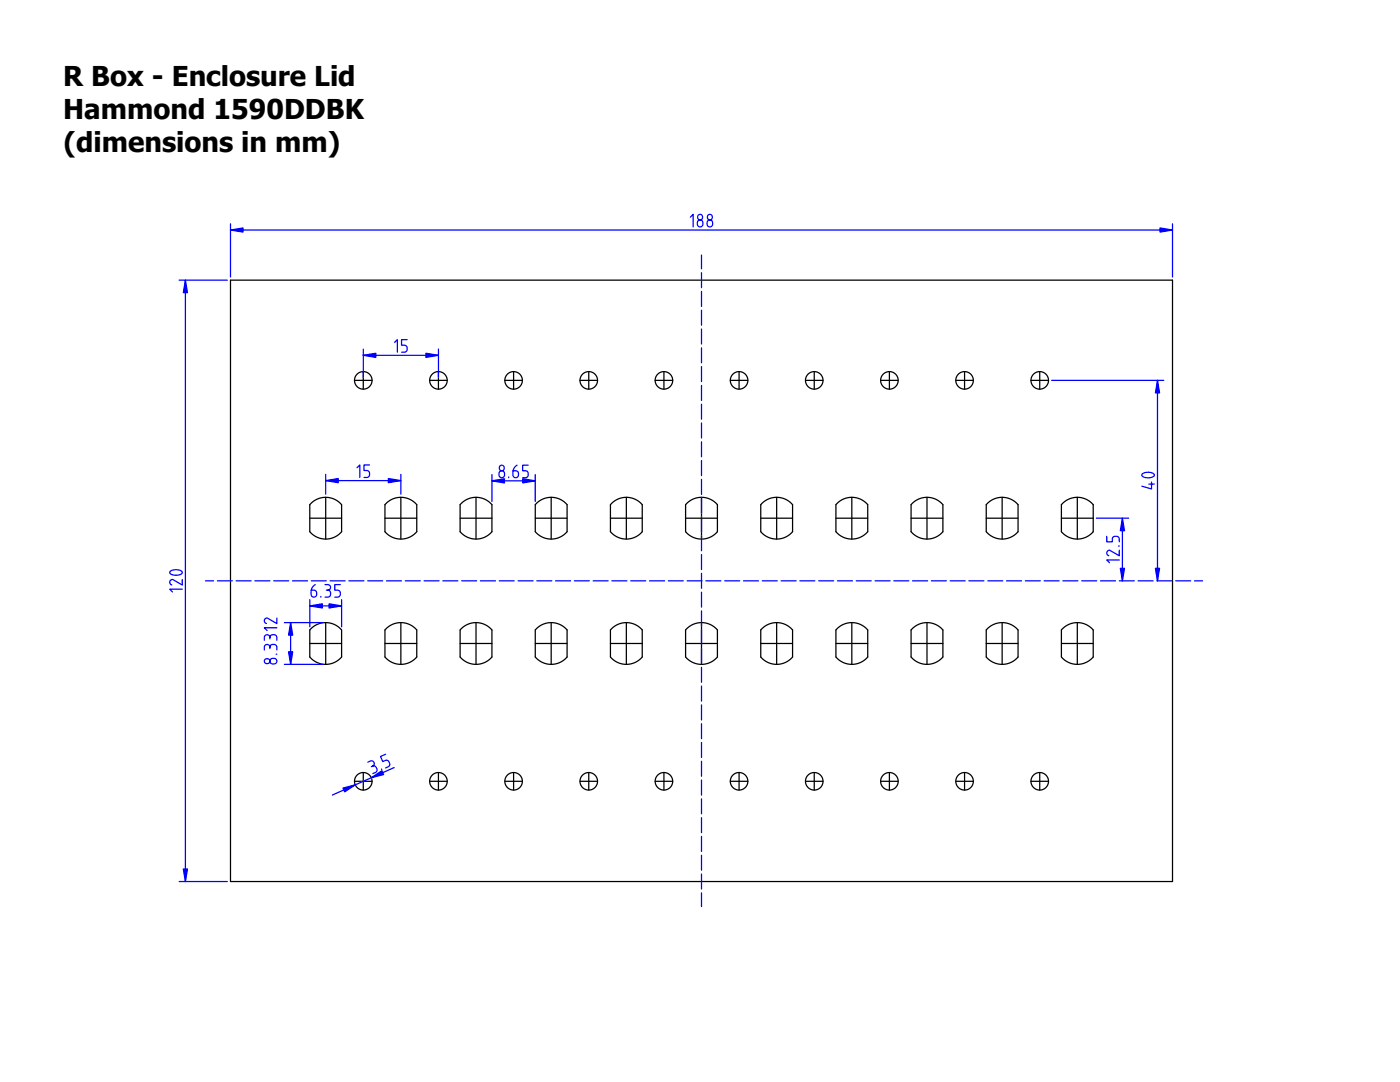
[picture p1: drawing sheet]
<svg xmlns="http://www.w3.org/2000/svg" width="279mm" height="216mm" viewBox="0 0 279 216" stroke-linecap="round" stroke-linejoin="round" font-family="sans-serif">
<defs><g id="words">
<g font-size="5.5">
<text x="12.6" y="17.1">R Box - Enclosure Lid</text>
<text x="12.6" y="23.7">Hammond 1590DDBK</text>
<text x="12.7" y="30.4">(dimensions in mm)</text>
</g>
</g></defs>
<g fill="none" stroke="#000" stroke-width=".25">
<path d="M46 55.9h188v120h-188zM70.7 75.9h3.5M72.5 74.2v3.5M85.7 75.9h3.5M87.5 74.2v3.5M100.7 75.9h3.5M102.5 74.2v3.5M115.7 75.9h3.5M117.5 74.2v3.5M130.7 75.9h3.5M132.5 74.2v3.5M145.7 75.9h3.5"/>
<path d="M147.5 74.2v3.5M160.7 75.9h3.5M162.5 74.2v3.5M175.7 75.9h3.5M177.5 74.2v3.5M190.7 75.9h3.5M192.5 74.2v3.5M205.7 75.9h3.5M207.5 74.2v3.5M65 99.2v8.4M80 99.2v8.4M95 99.2v8.4"/>
<path d="M110 99.2v8.4M125 99.2v8.4M140 99.2v8.4M155 99.2v8.4M170 99.2v8.4M185 99.2v8.4M200 99.2v8.4M215 99.2v8.4M61.8 103.4h6.4M62 100.5l1.4-.9 1.6-.4 1.6 .3 1.3 1 .3 .2v5.4l-.2 .2-1.4 .9-1.6 .4-1.6-.3-1.3-1-.3-.2v-5.4zM76.8 103.4h6.4M77 100.5l1.4-.9 1.6-.4 1.6 .3 1.3 1 .3 .2v5.4l-.2 .2-1.4 .9-1.6 .4-1.6-.3-1.3-1-.3-.2v-5.4z"/>
<path d="M91.8 103.4h6.4M92 100.5l1.4-.9 1.6-.4 1.6 .3 1.3 1 .3 .2v5.4l-.2 .2-1.4 .9-1.6 .4-1.6-.3-1.3-1-.3-.2v-5.4zM106.8 103.4h6.4M107 100.5l1.4-.9 1.6-.4 1.6 .3 1.3 1 .3 .2v5.4l-.2 .2-1.4 .9-1.6 .4-1.6-.3-1.3-1-.3-.2v-5.4zM121.8 103.4h6.4M122 100.5l1.4-.9 1.6-.4 1.6 .3 1.3 1 .3 .2v5.4l-.2 .2-1.4 .9-1.6 .4-1.6-.3-1.3-1-.3-.2v-5.4zM136.8 103.4h6.4M137 100.5l1.4-.9 1.6-.4 1.6 .3 1.3 1 .3 .2v5.4l-.2 .2-1.4 .9-1.6 .4-1.6-.3-1.3-1-.3-.2v-5.4zM151.8 103.4h6.4M152 100.5l1.4-.9 1.6-.4 1.6 .3 1.3 1 .3 .2v5.4l-.2 .2-1.4 .9-1.6 .4-1.6-.3-1.3-1-.3-.2v-5.4zM166.8 103.4h6.4M167 100.5l1.4-.9 1.6-.4 1.6 .3 1.3 1 .3 .2v5.4l-.2 .2-1.4 .9-1.6 .4-1.6-.3-1.3-1-.3-.2v-5.4z"/>
<path d="M181.8 103.4h6.4M182 100.5l1.4-.9 1.6-.4 1.6 .3 1.3 1 .3 .2v5.4l-.2 .2-1.4 .9-1.6 .4-1.6-.3-1.3-1-.3-.2v-5.4zM196.8 103.4h6.4M197 100.5l1.4-.9 1.6-.4 1.6 .3 1.3 1 .3 .2v5.4l-.2 .2-1.4 .9-1.6 .4-1.6-.3-1.3-1-.3-.2v-5.4zM211.8 103.4h6.4M212 100.5l1.4-.9 1.6-.4 1.6 .3 1.3 1 .3 .2v5.4l-.2 .2-1.4 .9-1.6 .4-1.6-.3-1.3-1-.3-.2v-5.4zM61.8 128.4h6.4M62.1 125.5l1.3-1 1.6-.3 1.6 .4 1.4 .9 .2 .2v5.4l-.3 .2-1.3 1-1.6 .3-1.6-.4-1.4-.9-.2-.2v-5.4zM65 124.2v8.4M76.8 128.4h6.4M77.1 125.5l1.3-1 1.6-.3 1.6 .4 1.4 .9 .2 .2v5.4l-.3 .2-1.3 1-1.6 .3-1.6-.4-1.4-.9-.2-.2v-5.4zM80 124.2v8.4"/>
<path d="M91.8 128.4h6.4M92.1 125.5l1.3-1 1.6-.3 1.6 .4 1.4 .9 .2 .2v5.4l-.3 .2-1.3 1-1.6 .3-1.6-.4-1.4-.9-.2-.2v-5.4zM95 124.2v8.4M106.8 128.4h6.4M107.1 125.5l1.3-1 1.6-.3 1.6 .4 1.4 .9 .2 .2v5.4l-.3 .2-1.3 1-1.6 .3-1.6-.4-1.4-.9-.2-.2v-5.4zM110 124.2v8.4M121.8 128.4h6.4M122.1 125.5l1.3-1 1.6-.3 1.6 .4 1.4 .9 .2 .2v5.4l-.3 .2-1.3 1-1.6 .3-1.6-.4-1.4-.9-.2-.2v-5.4zM125 124.2v8.4M136.8 128.4h6.4M137.1 125.5l1.3-1 1.6-.3 1.6 .4 1.4 .9 .2 .2v5.4l-.3 .2-1.3 1-1.6 .3-1.6-.4-1.4-.9-.2-.2v-5.4zM140 124.2v8.4"/>
<path d="M151.8 128.4h6.4M152.1 125.5l1.3-1 1.6-.3 1.6 .4 1.4 .9 .2 .2v5.4l-.3 .2-1.3 1-1.6 .3-1.6-.4-1.4-.9-.2-.2v-5.4zM155 124.2v8.4M166.8 128.4h6.4M167.1 125.5l1.3-1 1.6-.3 1.6 .4 1.4 .9 .2 .2v5.4l-.3 .2-1.3 1-1.6 .3-1.6-.4-1.4-.9-.2-.2v-5.4zM170 124.2v8.4M181.8 128.4h6.4M182.1 125.5l1.3-1 1.6-.3 1.6 .4 1.4 .9 .2 .2v5.4l-.3 .2-1.3 1-1.6 .3-1.6-.4-1.4-.9-.2-.2v-5.4zM185 124.2v8.4M196.8 128.4h6.4M197.1 125.5l1.3-1 1.6-.3 1.6 .4 1.4 .9 .2 .2v5.4l-.3 .2-1.3 1-1.6 .3-1.6-.4-1.4-.9-.2-.2v-5.4zM200 124.2v8.4"/>
<path d="M211.8 128.4h6.4M212.1 125.5l1.3-1 1.6-.3 1.6 .4 1.4 .9 .2 .2v5.4l-.3 .2-1.3 1-1.6 .3-1.6-.4-1.4-.9-.2-.2v-5.4zM215 124.2v8.4M70.7 155.9h3.5M72.5 154.2v3.5M85.7 155.9h3.5M87.5 154.2v3.5M100.7 155.9h3.5M102.5 154.2v3.5M115.7 155.9h3.5M117.5 154.2v3.5M130.7 155.9h3.5"/>
<path d="M132.5 154.2v3.5M145.7 155.9h3.5M147.5 154.2v3.5M160.7 155.9h3.5M162.5 154.2v3.5M175.7 155.9h3.5M177.5 154.2v3.5M190.7 155.9h3.5M192.5 154.2v3.5M205.7 155.9h3.5M207.5 154.2v3.5"/>
<circle cx="72.5" cy="75.9" r="1.75"/>
<circle cx="87.5" cy="75.9" r="1.75"/>
<circle cx="102.5" cy="75.9" r="1.75"/>
<circle cx="117.5" cy="75.9" r="1.75"/>
<circle cx="132.5" cy="75.9" r="1.75"/>
<circle cx="147.5" cy="75.9" r="1.75"/>
<circle cx="162.5" cy="75.9" r="1.75"/>
<circle cx="177.5" cy="75.9" r="1.75"/>
<circle cx="192.5" cy="75.9" r="1.75"/>
<circle cx="207.5" cy="75.9" r="1.75"/>
<circle cx="72.5" cy="155.9" r="1.75"/>
<circle cx="87.5" cy="155.9" r="1.75"/>
<circle cx="102.5" cy="155.9" r="1.75"/>
<circle cx="117.5" cy="155.9" r="1.75"/>
<circle cx="132.5" cy="155.9" r="1.75"/>
<circle cx="147.5" cy="155.9" r="1.75"/>
<circle cx="162.5" cy="155.9" r="1.75"/>
<circle cx="177.5" cy="155.9" r="1.75"/>
<circle cx="192.5" cy="155.9" r="1.75"/>
<circle cx="207.5" cy="155.9" r="1.75"/>
</g>
<path d="M46 45.9h188" fill="none" stroke="#00f" stroke-width=".25"/>
<path d="M46 45.9l2.5-.4v.8z" fill="#00f"/>
<path d="M46 45.9l2.5-.4v.8z" fill="#00f" stroke="#00f" stroke-width=".25"/>
<path d="M231.5 45.5l2.5 .4-2.5 .4z" fill="#00f"/>
<path d="M231.5 45.5l2.5 .4-2.5 .4z" fill="#00f" stroke="#00f" stroke-width=".25"/>
<g fill="none" stroke="#00f" stroke-width=".25">
<path d="M37 55.9v120M46 44.7v10.6M137.8 43.3l.5-.5v2.5M139.3 44a.56 .56 0 0 1 .6-.1 .56 .56 0 0 1 .4 .5v.3a.56 .56 0 0 1-.6 .6 .56 .56 0 0 1-.5-.6zM141.3 44a.56 .56 0 0 1 .6-.1 .56 .56 0 0 1 .3 .5v.3a.56 .56 0 0 1-.5 .6 .56 .56 0 0 1-.6-.6zM234 44.7v10.6"/>
<circle cx="139.8" cy="43.3" r=".53"/>
<circle cx="141.7" cy="43.3" r=".53"/>
</g>
<path d="M37 55.9l.4 2.5h-.8z" fill="#00f"/>
<path d="M37 55.9l.4 2.5h-.8z" fill="#00f" stroke="#00f" stroke-width=".25"/>
<path d="M36.6 173.4h.8l-.4 2.5z" fill="#00f"/>
<path d="M36.6 173.4h.8l-.4 2.5z" fill="#00f" stroke="#00f" stroke-width=".25"/>
<path d="M35.7 55.9h9.7M34 114a1.87 1.87 0 0 1 2.4 .2 1.72 1.72 0 0 1-2.4 .3l-.1-.2zM36.4 117.6h-2.5l.5 .5M36.4 115.6v1.1l-2.1-1.1a.56 .56 0 0 0-.4 .6 .56 .56 0 0 0 .4 .5M78.7 153.2l-12.4 5.4M35.7 175.9h9.7" fill="none" stroke="#00f" stroke-width=".25"/>
<path d="M68.4 157.2l2.5-.6-2.1 1.4z" fill="#00f"/>
<path d="M68.4 157.2l2.5-.6-2.1 1.4z" fill="#00f" stroke="#00f" stroke-width=".25"/>
<path d="M74.1 155.2l2.1-1.4 .4 .8z" fill="#00f"/>
<path d="M74.1 155.2l2.1-1.4 .4 .8z" fill="#00f" stroke="#00f" stroke-width=".25"/>
<path d="M72.5 70.9h15M73.4 152.1l.5-.2a.56 .56 0 0 1 .7 .2 .56 .56 0 0 1-.2 .8 .56 .56 0 0 1 .7 .3l.1 .2a.56 .56 0 0 1-.3 .7l-.5 .3M74.4 152.9l-.3 .1M76.1 153.4l.1 .2M77 150.5l-1.1 .5 .5 1 .5-.3a.56 .56 0 0 1 .7 .3l.1 .3a.56 .56 0 0 1-.2 .7l-.5 .2" fill="none" stroke="#00f" stroke-width=".25"/>
<path d="M72.5 70.9l2.5-.4v.8z" fill="#00f"/>
<path d="M72.5 70.9l2.5-.4v.8z" fill="#00f" stroke="#00f" stroke-width=".25"/>
<path d="M85 70.5l2.5 .4-2.5 .4z" fill="#00f"/>
<path d="M85 70.5l2.5 .4-2.5 .4z" fill="#00f" stroke="#00f" stroke-width=".25"/>
<path d="M72.5 69.7v5.6M78.7 68.3l.6-.5v2.5M81.2 67.8h-1.1v1.1h.6a.56 .56 0 0 1 .5 .5v.3a.56 .56 0 0 1-.5 .6h-.6M87.5 69.7v5.6M65 95.9h15" fill="none" stroke="#00f" stroke-width=".25"/>
<path d="M65 95.9l2.5-.4v.8z" fill="#00f"/>
<path d="M65 95.9l2.5-.4v.8z" fill="#00f" stroke="#00f" stroke-width=".25"/>
<path d="M77.5 95.5l2.5 .4-2.5 .4z" fill="#00f"/>
<path d="M77.5 95.5l2.5 .4-2.5 .4z" fill="#00f" stroke="#00f" stroke-width=".25"/>
<path d="M65 94.7v3.9M71.2 93.3l.6-.5v2.5M73.7 92.8h-1.1v1.1h.6a.56 .56 0 0 1 .5 .5v.3a.56 .56 0 0 1-.5 .6h-.6M80 94.7v3.9M61.8 120.9h6.4" fill="none" stroke="#00f" stroke-width=".25"/>
<path d="M61.8 120.9l2.5-.4v.8z" fill="#00f"/>
<path d="M61.8 120.9l2.5-.4v.8z" fill="#00f" stroke="#00f" stroke-width=".25"/>
<path d="M65.7 120.5l2.5 .4-2.5 .4z" fill="#00f"/>
<path d="M65.7 120.5l2.5 .4-2.5 .4z" fill="#00f" stroke="#00f" stroke-width=".25"/>
<path d="M61.8 119.7v5.4M62.9 116.6l-.6 .8-.2 1.2a.56 .56 0 0 0 .5 .6 .56 .56 0 0 0 .6-.6v-.3a.56 .56 0 0 0-.6-.5h-.5M64 119v.2M64.9 116.7h.5a.56 .56 0 0 1 .6 .5 .56 .56 0 0 1-.6 .6 .56 .56 0 0 1 .6 .5v.3a.56 .56 0 0 1-.6 .6h-.5M65.1 117.8h.3M67.9 116.7h-1.1v1.1h.6a.56 .56 0 0 1 .5 .5v.3a.56 .56 0 0 1-.5 .6h-.6M68.2 119.7v5.4M58 124.2v8.4" fill="none" stroke="#00f" stroke-width=".25"/>
<path d="M58 124.2l.4 2.5h-.8z" fill="#00f"/>
<path d="M58 124.2l.4 2.5h-.8z" fill="#00f" stroke="#00f" stroke-width=".25"/>
<path d="M57.6 130.1h.8l-.4 2.5z" fill="#00f"/>
<path d="M57.6 130.1h.8l-.4 2.5z" fill="#00f" stroke="#00f" stroke-width=".25"/>
<g fill="none" stroke="#00f" stroke-width=".25">
<path d="M140 50.9v2.8M140 54.4v3M140 58.2v3M140 61.9v3M140 65.7v3M140 69.4v3M140 73.2v3M140 76.9v3M140 80.7v3M140 84.4v3M140 88.2v3M140 91.9v3"/>
<path d="M140 95.7v3M140 99.4v3M41 115.9h1.6M43.4 115.9h3M47.1 115.9h3M50.9 115.9h3M54.6 115.9h3M58.4 115.9h3M62.1 115.9h3M65.9 115.9h3M69.6 115.9h3M73.4 115.9h3"/>
<path d="M77.1 115.9h3M80.9 115.9h3M84.6 115.9h3M88.4 115.9h3M92.1 115.9h3M95.9 115.9h3M99.6 115.9h3M103.4 115.9h3M107.1 115.9h3M110.9 115.9h3M114.6 115.9h3M118.4 115.9h3"/>
<path d="M122.1 115.9h3M125.9 115.9h3M129.6 115.9h3M133.4 115.9h3M137.1 115.9h3M140 103.2v3M140 106.9v3M140 110.7v3M140 114.4v3M140 118.2v3M140.9 115.9h3M144.6 115.9h3"/>
<path d="M148.4 115.9h3M152.1 115.9h3M155.9 115.9h3M159.6 115.9h3M163.4 115.9h3M167.1 115.9h3M170.9 115.9h3M174.6 115.9h3M178.4 115.9h3M182.1 115.9h3M185.9 115.9h3M189.6 115.9h3"/>
<path d="M193.4 115.9h3M197.1 115.9h3M200.9 115.9h3M204.6 115.9h3M208.4 115.9h3M212.1 115.9h3M215.9 115.9h3M219.6 115.9h3M223.4 115.9h3M224 103.4v12.5M227.1 115.9h3M230.9 115.9h3"/>
<path d="M234.6 115.9h3M238.4 115.9h1.6M52.7 129.7v-.5a.56 .56 0 0 1 .6-.6 .56 .56 0 0 1 .6 .6 .56 .56 0 0 1 .5-.6h.3a.56 .56 0 0 1 .5 .6v.5M52.7 127.8v-.6a.56 .56 0 0 1 .6-.5 .56 .56 0 0 1 .6 .5 .56 .56 0 0 1 .5-.5h.3a.56 .56 0 0 1 .5 .5v.6M53.9 127.2v.3M53.9 129.2v.2M54 131.5l.7-.1a.56 .56 0 0 1 .5 .5 .56 .56 0 0 1-.5 .6h-.3a.56 .56 0 0 1-.5-.4 .56 .56 0 0 1 .1-.6zM55.1 130.5h.1M55.2 125.3h-2.5l.6 .5M55.2 123.3v1.1l-2-1.1a.56 .56 0 0 0-.4 .6 .56 .56 0 0 0 .4 .5M56.7 124.2h7.7M56.7 132.6h7.7"/>
<path d="M140 121.9v3M140 125.7v3M140 129.4v3M140 133.2v3M140 136.9v3M140 140.7v3M140 144.4v3M140 148.2v3M140 151.9v3M140 155.7v3M140 159.4v3M140 163.2v3"/>
<path d="M140 166.9v3M140 170.7v3M140 174.4v3M140 178.2v2.7"/>
<circle cx="53.3" cy="131.9" r=".53"/>
</g>
<path d="M223.6 113.4h.8l-.4 2.5z" fill="#00f"/>
<path d="M223.6 113.4h.8l-.4 2.5z" fill="#00f" stroke="#00f" stroke-width=".25"/>
<path d="M224 103.4l.4 2.5h-.8z" fill="#00f"/>
<path d="M224 103.4l.4 2.5h-.8z" fill="#00f" stroke="#00f" stroke-width=".25"/>
<path d="M231 75.9v40M218.8 103.4h6.4M220.9 107v1.1h1.1v-.5a.56 .56 0 0 1 .5-.6h.3a.56 .56 0 0 1 .6 .6v.5M223.2 109h.2M223.4 111.7h-2.5l.5 .6M223.4 109.8v1.1l-2.1-1.1a.56 .56 0 0 0-.4 .5 .56 .56 0 0 0 .4 .6" fill="none" stroke="#00f" stroke-width=".25"/>
<path d="M230.6 113.4h.8l-.4 2.5z" fill="#00f"/>
<path d="M230.6 113.4h.8l-.4 2.5z" fill="#00f" stroke="#00f" stroke-width=".25"/>
<path d="M231 75.9l.4 2.5h-.8z" fill="#00f"/>
<path d="M231 75.9l.4 2.5h-.8z" fill="#00f" stroke="#00f" stroke-width=".25"/>
<path d="M209.9 75.9h22.3M98.2 95.9h8.6M228 94.6a1.87 1.87 0 0 1 2.4 .1v.1a1.72 1.72 0 0 1-2.4 .2l-.1-.2zM229.3 96.6h1.1M229.8 96.2v1.4l-1.9-.6" fill="none" stroke="#00f" stroke-width=".25"/>
<path d="M98.2 95.9l2.5-.4v.9z" fill="#00f"/>
<path d="M98.2 95.9l2.5-.4v.9z" fill="#00f" stroke="#00f" stroke-width=".25"/>
<path d="M104.3 95.5l2.5 .4-2.5 .5z" fill="#00f"/>
<path d="M104.3 95.5l2.5 .4-2.5 .5z" fill="#00f" stroke="#00f" stroke-width=".25"/>
<g fill="none" stroke="#00f" stroke-width=".25">
<path d="M98.2 94.7v5.4M99.7 94.1a.56 .56 0 0 1 .7-.1 .56 .56 0 0 1 .3 .5v.3a.56 .56 0 0 1-.6 .5 .56 .56 0 0 1-.5-.5zM101.5 95.2v.1M103.2 92.8l-.7 .7-.1 1.3a.56 .56 0 0 0 .5 .5 .56 .56 0 0 0 .6-.5v-.3a.56 .56 0 0 0-.6-.6h-.5M105.4 92.8h-1.1v1.1h.6a.56 .56 0 0 1 .5 .6v.3a.56 .56 0 0 1-.5 .5h-.6M106.8 94.7v5.4"/>
<circle cx="100.2" cy="93.4" r=".53"/>
</g>
<use href="#words"/>
</svg>
